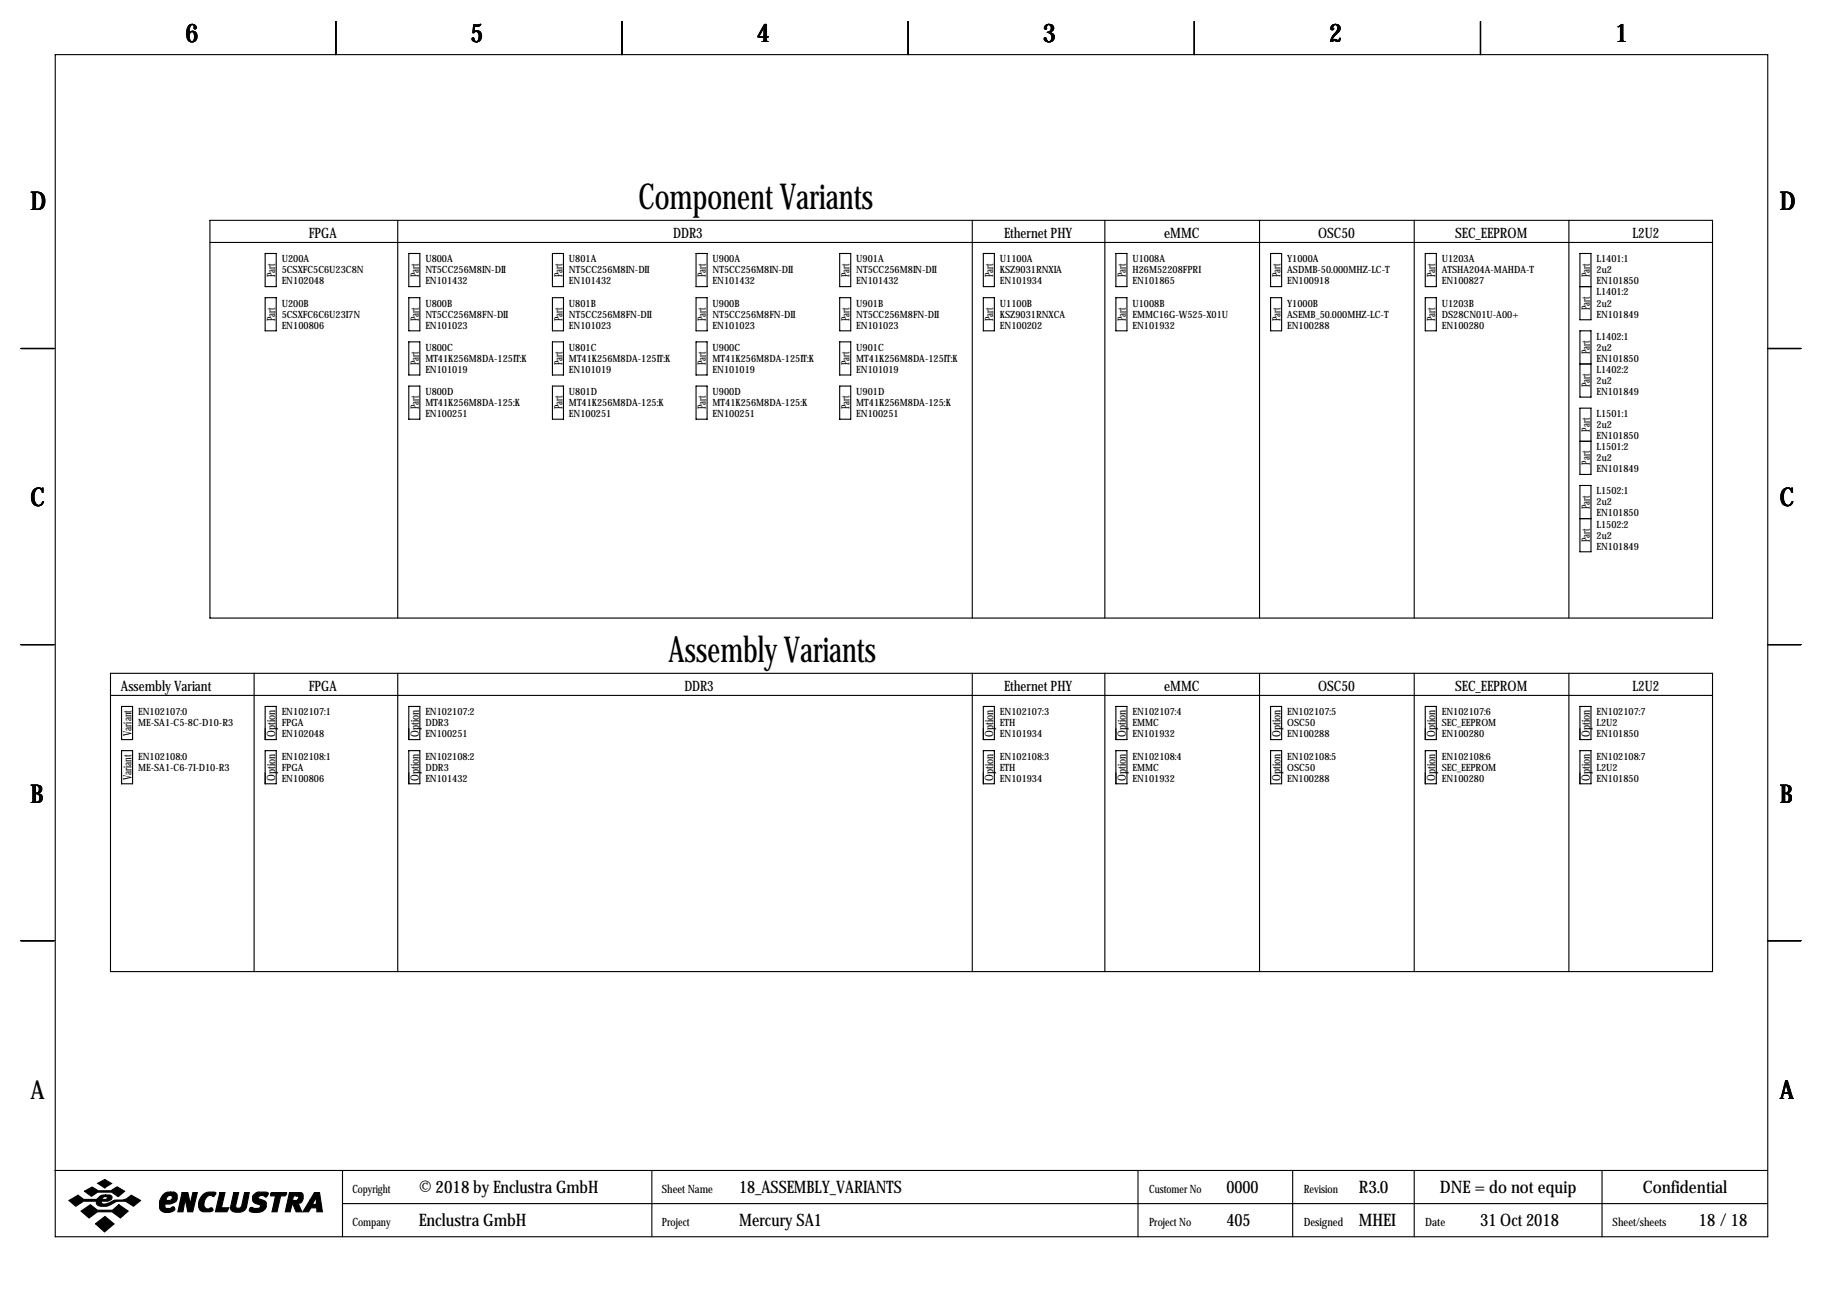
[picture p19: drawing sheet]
<svg xmlns="http://www.w3.org/2000/svg" width="419mm" height="297mm" viewBox="0 0 419 297" stroke-linecap="round" stroke-linejoin="round" font-family="sans-serif">
<defs><g id="words">
<g font-size="8.2">
<text x="146.8" y="48.1">Component Variants</text>
<text x="153.7" y="152.3">Assembly Variants</text>
</g>
<g font-size="5.9">
<text x="42.7" y="9.8">6</text>
<text x="108.2" y="9.8">5</text>
<text x="174" y="9.8">4</text>
<text x="239.8" y="9.8">3</text>
<text x="305.6" y="9.8">2</text>
<text x="371.3" y="9.8">1</text>
<text x="7" y="48.4">D</text>
<text x="409.2" y="48.4">D</text>
<text x="7" y="116.4">C</text>
<text x="409.2" y="116.4">C</text>
<text x="7" y="184.5">B</text>
<text x="409.2" y="184.5">B</text>
<text x="7" y="252.6">A</text>
<text x="409.2" y="252.6">A</text>
</g>
<g font-size="4">
<text x="96.3" y="274.2">© 2018 by Enclustra GmbH</text>
<text x="169.9" y="274.2">18_ASSEMBLY_VARIANTS</text>
<text x="281.9" y="274.2">0000</text>
<text x="312.4" y="274.2">R3.0</text>
<text x="331" y="274.2">DNE = do not equip</text>
<text x="377.6" y="274.2">Confidential</text>
<text x="96.3" y="281.8">Enclustra GmbH</text>
<text x="169.9" y="281.8">Mercury SA1</text>
<text x="281.9" y="281.8">405</text>
<text x="312.4" y="281.8">MHEI</text>
<text x="340.3" y="281.8">31 Oct 2018</text>
<text x="390.6" y="281.8">18 / 18</text>
</g>
<g font-size="3.3">
<text x="71" y="54.7">FPGA</text>
<text x="154.8" y="54.7">DDR3</text>
<text x="230.8" y="54.7">Ethernet PHY</text>
<text x="267.6" y="54.7">eMMC</text>
<text x="303" y="54.7">OSC50</text>
<text x="334.5" y="54.7">SEC_EEPROM</text>
<text x="375.3" y="54.7">L2U2</text>
<text x="27.8" y="158.9">Assembly Variant</text>
<text x="71" y="158.9">FPGA</text>
<text x="157.3" y="158.9">DDR3</text>
<text x="230.8" y="158.9">Ethernet PHY</text>
<text x="267.6" y="158.9">eMMC</text>
<text x="303" y="158.9">OSC50</text>
<text x="334.5" y="158.9">SEC_EEPROM</text>
<text x="375.3" y="158.9">L2U2</text>
</g>
<g font-size="2.6">
<text x="63.2" y="63.7" transform="rotate(-90 63.2 63.7)">Part</text>
<text x="96.3" y="63.7" transform="rotate(-90 96.3 63.7)">Part</text>
<text x="129.3" y="63.7" transform="rotate(-90 129.3 63.7)">Part</text>
<text x="162.3" y="63.7" transform="rotate(-90 162.3 63.7)">Part</text>
<text x="195.3" y="63.7" transform="rotate(-90 195.3 63.7)">Part</text>
<text x="228.3" y="63.7" transform="rotate(-90 228.3 63.7)">Part</text>
<text x="258.8" y="63.7" transform="rotate(-90 258.8 63.7)">Part</text>
<text x="294.4" y="63.7" transform="rotate(-90 294.4 63.7)">Part</text>
<text x="329.9" y="63.7" transform="rotate(-90 329.9 63.7)">Part</text>
<text x="365.5" y="63.7" transform="rotate(-90 365.5 63.7)">Part</text>
<text x="365.5" y="71.3" transform="rotate(-90 365.5 71.3)">Part</text>
<text x="63.2" y="73.8" transform="rotate(-90 63.2 73.8)">Part</text>
<text x="96.3" y="73.8" transform="rotate(-90 96.3 73.8)">Part</text>
<text x="129.3" y="73.8" transform="rotate(-90 129.3 73.8)">Part</text>
<text x="162.3" y="73.8" transform="rotate(-90 162.3 73.8)">Part</text>
<text x="195.3" y="73.8" transform="rotate(-90 195.3 73.8)">Part</text>
<text x="228.3" y="73.8" transform="rotate(-90 228.3 73.8)">Part</text>
<text x="258.8" y="73.8" transform="rotate(-90 258.8 73.8)">Part</text>
<text x="294.4" y="73.8" transform="rotate(-90 294.4 73.8)">Part</text>
<text x="329.9" y="73.8" transform="rotate(-90 329.9 73.8)">Part</text>
<text x="96.3" y="84" transform="rotate(-90 96.3 84)">Part</text>
<text x="129.3" y="84" transform="rotate(-90 129.3 84)">Part</text>
<text x="162.3" y="84" transform="rotate(-90 162.3 84)">Part</text>
<text x="195.3" y="84" transform="rotate(-90 195.3 84)">Part</text>
<text x="365.5" y="81.4" transform="rotate(-90 365.5 81.4)">Part</text>
<text x="365.5" y="89.1" transform="rotate(-90 365.5 89.1)">Part</text>
<text x="96.3" y="94.1" transform="rotate(-90 96.3 94.1)">Part</text>
<text x="129.3" y="94.1" transform="rotate(-90 129.3 94.1)">Part</text>
<text x="162.3" y="94.1" transform="rotate(-90 162.3 94.1)">Part</text>
<text x="195.3" y="94.1" transform="rotate(-90 195.3 94.1)">Part</text>
<text x="365.5" y="99.2" transform="rotate(-90 365.5 99.2)">Part</text>
<text x="365.5" y="106.8" transform="rotate(-90 365.5 106.8)">Part</text>
<text x="365.5" y="117" transform="rotate(-90 365.5 117)">Part</text>
<text x="365.5" y="124.6" transform="rotate(-90 365.5 124.6)">Part</text>
<text x="30.2" y="169.2" transform="rotate(-90 30.2 169.2)">Variant</text>
<text x="63.2" y="169.3" transform="rotate(-90 63.2 169.3)">Option</text>
<text x="96.3" y="169.3" transform="rotate(-90 96.3 169.3)">Option</text>
<text x="228.3" y="169.3" transform="rotate(-90 228.3 169.3)">Option</text>
<text x="258.8" y="169.3" transform="rotate(-90 258.8 169.3)">Option</text>
<text x="294.4" y="169.3" transform="rotate(-90 294.4 169.3)">Option</text>
<text x="329.9" y="169.3" transform="rotate(-90 329.9 169.3)">Option</text>
<text x="365.5" y="169.3" transform="rotate(-90 365.5 169.3)">Option</text>
<text x="30.2" y="179.3" transform="rotate(-90 30.2 179.3)">Variant</text>
<text x="63.2" y="179.5" transform="rotate(-90 63.2 179.5)">Option</text>
<text x="96.3" y="179.5" transform="rotate(-90 96.3 179.5)">Option</text>
<text x="228.3" y="179.5" transform="rotate(-90 228.3 179.5)">Option</text>
<text x="258.8" y="179.5" transform="rotate(-90 258.8 179.5)">Option</text>
<text x="294.4" y="179.5" transform="rotate(-90 294.4 179.5)">Option</text>
<text x="329.9" y="179.5" transform="rotate(-90 329.9 179.5)">Option</text>
<text x="365.5" y="179.5" transform="rotate(-90 365.5 179.5)">Option</text>
<text x="81" y="274.2">Copyright</text>
<text x="152.1" y="274.2">Sheet Name</text>
<text x="264.2" y="274.2">Customer No</text>
<text x="299.7" y="274.2">Revision</text>
<text x="81" y="281.8">Company</text>
<text x="152.1" y="281.8">Project</text>
<text x="264.2" y="281.8">Project No</text>
<text x="299.7" y="281.8">Designed</text>
<text x="327.7" y="281.8">Date</text>
<text x="370.7" y="281.8">Sheet/sheets</text>
</g>
<g font-size="2.3">
<text x="64.8" y="60.3">U200A</text>
<text x="64.8" y="62.9">5CSXFC5C6U23C8N</text>
<text x="64.8" y="65.4">EN102048</text>
<text x="97.8" y="60.3">U800A</text>
<text x="97.8" y="62.9">NT5CC256M8IN-DII</text>
<text x="97.8" y="65.4">EN101432</text>
<text x="130.8" y="60.3">U801A</text>
<text x="130.8" y="62.9">NT5CC256M8IN-DII</text>
<text x="130.8" y="65.4">EN101432</text>
<text x="163.8" y="60.3">U900A</text>
<text x="163.8" y="62.9">NT5CC256M8IN-DII</text>
<text x="163.8" y="65.4">EN101432</text>
<text x="196.8" y="60.3">U901A</text>
<text x="196.8" y="62.9">NT5CC256M8IN-DII</text>
<text x="196.8" y="65.4">EN101432</text>
<text x="229.9" y="60.3">U1100A</text>
<text x="229.9" y="62.9">KSZ9031RNXIA</text>
<text x="229.9" y="65.4">EN101934</text>
<text x="260.3" y="60.3">U1008A</text>
<text x="260.3" y="62.9">H26M52208FPRI</text>
<text x="260.3" y="65.4">EN101865</text>
<text x="295.9" y="60.3">Y1000A</text>
<text x="295.9" y="62.9">ASDMB-50.000MHZ-LC-T</text>
<text x="295.9" y="65.4">EN100918</text>
<text x="331.5" y="60.3">U1203A</text>
<text x="331.5" y="62.9">ATSHA204A-MAHDA-T</text>
<text x="331.5" y="65.4">EN100827</text>
<text x="367" y="60.3">L1401:1</text>
<text x="367" y="62.9">2u2</text>
<text x="367" y="65.4">EN101850</text>
<text x="64.8" y="70.5">U200B</text>
<text x="97.8" y="70.5">U800B</text>
<text x="130.8" y="70.5">U801B</text>
<text x="163.8" y="70.5">U900B</text>
<text x="196.8" y="70.5">U901B</text>
<text x="229.9" y="70.5">U1100B</text>
<text x="260.3" y="70.5">U1008B</text>
<text x="295.9" y="70.5">Y1000B</text>
<text x="331.5" y="70.5">U1203B</text>
<text x="367" y="67.9">L1401:2</text>
<text x="367" y="70.5">2u2</text>
<text x="64.8" y="73">5CSXFC6C6U23I7N</text>
<text x="64.8" y="75.6">EN100806</text>
<text x="97.8" y="73">NT5CC256M8FN-DII</text>
<text x="97.8" y="75.6">EN101023</text>
<text x="130.8" y="73">NT5CC256M8FN-DII</text>
<text x="130.8" y="75.6">EN101023</text>
<text x="163.8" y="73">NT5CC256M8FN-DII</text>
<text x="163.8" y="75.6">EN101023</text>
<text x="196.8" y="73">NT5CC256M8FN-DII</text>
<text x="196.8" y="75.6">EN101023</text>
<text x="229.9" y="73">KSZ9031RNXCA</text>
<text x="229.9" y="75.6">EN100202</text>
<text x="260.3" y="73">EMMC16G-W525-X01U</text>
<text x="260.3" y="75.6">EN101932</text>
<text x="295.9" y="73">ASEMB_50.000MHZ-LC-T</text>
<text x="295.9" y="75.6">EN100288</text>
<text x="331.5" y="73">DS28CN01U-A00+</text>
<text x="331.5" y="75.6">EN100280</text>
<text x="367" y="73">EN101849</text>
<text x="97.8" y="80.6">U800C</text>
<text x="97.8" y="83.2">MT41K256M8DA-125IT:K</text>
<text x="130.8" y="80.6">U801C</text>
<text x="130.8" y="83.2">MT41K256M8DA-125IT:K</text>
<text x="163.8" y="80.6">U900C</text>
<text x="163.8" y="83.2">MT41K256M8DA-125IT:K</text>
<text x="196.8" y="80.6">U901C</text>
<text x="196.8" y="83.2">MT41K256M8DA-125IT:K</text>
<text x="367" y="78.1">L1402:1</text>
<text x="367" y="80.6">2u2</text>
<text x="367" y="83.2">EN101850</text>
<text x="97.8" y="85.7">EN101019</text>
<text x="130.8" y="85.7">EN101019</text>
<text x="163.8" y="85.7">EN101019</text>
<text x="196.8" y="85.7">EN101019</text>
<text x="367" y="85.7">L1402:2</text>
<text x="367" y="88.3">2u2</text>
<text x="97.8" y="90.8">U800D</text>
<text x="97.8" y="93.3">MT41K256M8DA-125:K</text>
<text x="97.8" y="95.9">EN100251</text>
<text x="130.8" y="90.8">U801D</text>
<text x="130.8" y="93.3">MT41K256M8DA-125:K</text>
<text x="130.8" y="95.9">EN100251</text>
<text x="163.8" y="90.8">U900D</text>
<text x="163.8" y="93.3">MT41K256M8DA-125:K</text>
<text x="163.8" y="95.9">EN100251</text>
<text x="196.8" y="90.8">U901D</text>
<text x="196.8" y="93.3">MT41K256M8DA-125:K</text>
<text x="196.8" y="95.9">EN100251</text>
<text x="367" y="90.8">EN101849</text>
<text x="367" y="95.9">L1501:1</text>
<text x="367" y="98.4">2u2</text>
<text x="367" y="101">EN101850</text>
<text x="367" y="103.5">L1501:2</text>
<text x="367" y="106">2u2</text>
<text x="367" y="108.6">EN101849</text>
<text x="367" y="113.7">L1502:1</text>
<text x="367" y="116.2">2u2</text>
<text x="367" y="118.7">EN101850</text>
<text x="367" y="121.3">L1502:2</text>
<text x="367" y="123.8">2u2</text>
<text x="367" y="126.4">EN101849</text>
<text x="31.7" y="164.5">EN102107:0</text>
<text x="31.7" y="167">ME-SA1-C5-8C-D10-R3</text>
<text x="64.8" y="164.5">EN102107:1</text>
<text x="64.8" y="167">FPGA</text>
<text x="97.8" y="164.5">EN102107:2</text>
<text x="97.8" y="167">DDR3</text>
<text x="229.9" y="164.5">EN102107:3</text>
<text x="229.9" y="167">ETH</text>
<text x="260.3" y="164.5">EN102107:4</text>
<text x="260.3" y="167">EMMC</text>
<text x="295.9" y="164.5">EN102107:5</text>
<text x="295.9" y="167">OSC50</text>
<text x="331.5" y="164.5">EN102107:6</text>
<text x="331.5" y="167">SEC_EEPROM</text>
<text x="367" y="164.5">EN102107:7</text>
<text x="367" y="167">L2U2</text>
<text x="64.8" y="169.5">EN102048</text>
<text x="97.8" y="169.5">EN100251</text>
<text x="229.9" y="169.5">EN101934</text>
<text x="260.3" y="169.5">EN101932</text>
<text x="295.9" y="169.5">EN100288</text>
<text x="331.5" y="169.5">EN100280</text>
<text x="367" y="169.5">EN101850</text>
<text x="31.7" y="174.6">EN102108:0</text>
<text x="31.7" y="177.2">ME-SA1-C6-7I-D10-R3</text>
<text x="64.8" y="174.6">EN102108:1</text>
<text x="64.8" y="177.2">FPGA</text>
<text x="64.8" y="179.7">EN100806</text>
<text x="97.8" y="174.6">EN102108:2</text>
<text x="97.8" y="177.2">DDR3</text>
<text x="97.8" y="179.7">EN101432</text>
<text x="229.9" y="174.6">EN102108:3</text>
<text x="229.9" y="177.2">ETH</text>
<text x="229.9" y="179.7">EN101934</text>
<text x="260.3" y="174.6">EN102108:4</text>
<text x="260.3" y="177.2">EMMC</text>
<text x="260.3" y="179.7">EN101932</text>
<text x="295.9" y="174.6">EN102108:5</text>
<text x="295.9" y="177.2">OSC50</text>
<text x="295.9" y="179.7">EN100288</text>
<text x="331.5" y="174.6">EN102108:6</text>
<text x="331.5" y="177.2">SEC_EEPROM</text>
<text x="331.5" y="179.7">EN100280</text>
<text x="367" y="174.6">EN102108:7</text>
<text x="367" y="177.2">L2U2</text>
<text x="367" y="179.7">EN101850</text>
</g>
</g></defs>
<g fill="none" stroke="#000" stroke-width=".25">
<path d="M12.7 12.6h393.7v271.7h-393.7zM77.2 4.9v7.7M143 4.9v7.7M208.8 4.9v7.7M274.6 4.9v7.7M340.4 4.9v7.7M48.3 50.7h345.4v91.4h-345.4zM48.3 55.7h345.4M61 58.3h2.5v7.6h-2.5zM91.4 50.7v91.4M94 58.3h2.5v7.6h-2.5zM127 58.3h2.5v7.6h-2.5z"/>
<path d="M160 58.3h2.6v7.6h-2.6zM193 58.3h2.6v7.6h-2.6zM223.5 50.7v91.4M226.1 58.3h2.5v7.6h-2.5zM254 50.7v91.4M256.5 58.3h2.6v7.6h-2.6zM289.6 50.7v91.4M292.1 58.3h2.5v7.6h-2.5zM325.1 50.7v91.4M327.7 58.3h2.5v7.6h-2.5zM360.7 50.7v91.4M363.2 58.3h2.6v15.2h-2.6z"/>
<path d="M61 68.4h2.5v7.7h-2.5zM94 68.4h2.5v7.7h-2.5zM94 78.6h2.5v7.6h-2.5zM127 68.4h2.5v7.7h-2.5zM127 78.6h2.5v7.6h-2.5zM160 68.4h2.6v7.7h-2.6zM160 78.6h2.6v7.6h-2.6zM193 68.4h2.6v7.7h-2.6zM193 78.6h2.6v7.6h-2.6zM226.1 68.4h2.5v7.7h-2.5zM256.5 68.4h2.6v7.7h-2.6zM292.1 68.4h2.5v7.7h-2.5z"/>
<path d="M327.7 68.4h2.5v7.7h-2.5zM363.2 76.1h2.6v15.2h-2.6zM363.2 65.9h2.6M4.8 80.1h7.6M94 88.8h2.5v7.6h-2.5zM127 88.8h2.5v7.6h-2.5zM160 88.8h2.6v7.6h-2.6zM193 88.8h2.6v7.6h-2.6zM363.2 93.8h2.6v15.3h-2.6zM363.2 83.7h2.6M406.4 80.1h7.6M363.2 111.6h2.6v15.3h-2.6z"/>
<path d="M363.2 101.5h2.6M363.2 119.2h2.6M4.8 148.2h7.6M25.4 154.8h368.3v68.6h-368.3zM25.4 159.9h368.3M58.4 154.8v68.6M91.4 154.8v68.6M223.5 154.8v68.6M254 154.8v68.6M289.6 154.8v68.6M325.1 154.8v68.6M360.7 154.8v68.6"/>
<path d="M406.4 148.2h7.6M27.9 162.4h2.6v7.6h-2.6zM27.9 172.6h2.6v7.6h-2.6zM61 162.4h2.5v7.6h-2.5zM61 172.6h2.5v7.6h-2.5zM94 162.4h2.5v7.6h-2.5zM94 172.6h2.5v7.6h-2.5zM226.1 162.4h2.5v7.6h-2.5zM226.1 172.6h2.5v7.6h-2.5zM256.5 162.4h2.6v7.6h-2.6zM256.5 172.6h2.6v7.6h-2.6zM292.1 162.4h2.5v7.6h-2.5z"/>
<path d="M292.1 172.6h2.5v7.6h-2.5zM327.7 162.4h2.5v7.6h-2.5zM327.7 172.6h2.5v7.6h-2.5zM363.2 162.4h2.6v7.6h-2.6zM363.2 172.6h2.6v7.6h-2.6zM4.8 216.3h7.6M406.4 216.3h7.6M12.6 269.1h393.7M78.7 269.1v15.2M78.7 276.7h327.6M149.9 269.1v15.2M261.6 269.1v15.2"/>
<path d="M297.2 269.1v15.2M325.1 269.1v15.2M368.3 269.1v15.2"/>
</g>
<g fill="#000" stroke="#000" stroke-width=".25">
<path d="M15.8 276l2.1-1.2 1.4 1h2.8l.3-.2a1.77 1.77 0 0 1 1.9-.9v.4l-.6 .2-.2 .5h.9l.3-.6-.4-.1v-.4h.9a.59 .59 0 0 1 .6 .7l-.2 .4-.8 .4h-1.4l-.1 .1 .1 .4a3.2 3.2 0 0 0 2.7-.7l.3-.1a4 4 0 0 0 3.8-1.1l2.1 1.2-1.6 1.3a4 4 0 0 0-5.5-.2 2.66 2.66 0 0 1-2.9-.2l-.1-.7h-3l-1.8 1.1zM19.4 273.9l1.8-1 1.4 .9h2.9l1.4-.9 1.8 1-1.5 1.2-1.5-1h-3.2l-1.5 .9zM22.5 272l1.6-.8 1.6 .9-1.6 1zM18.6 278.4l2.2-1.4 1.6 1.2h3.5l1.4-1.2 2.2 1.4-1.8 1.6-1.9-1.4h-3.4l-1.9 1.4zM37.4 274.7a1.75 1.75 0 0 1 1.8-.6v.7a.82 .82 0 0 0-.8 1.2h.6a.6 .6 0 0 0 .6-.5 .6 .6 0 0 0-.4-.7v-.7h.8l.5 .3a1.61 1.61 0 0 1 0 1.7 1.61 1.61 0 0 1-1.5 .7h-1v.9l.2 .1h.9l.7-.4 .4 .4a1.06 1.06 0 0 1-1.3 1 1.82 1.82 0 0 1-2.2-1.1 3.5 3.5 0 0 1 .7-3zM41.9 274.2h1.3l.5 2.6 .6-2.6h1.1l-1.1 4.4h-1.1l-.6-2.9-.5 2.9h-1.2zM46.7 274.6a2.78 2.78 0 0 1 2.9-.4l-.4 .9a1.32 1.32 0 0 0-2.1 .8l-.2 .8a.98 .98 0 0 0 1.1 1.2 .55 .55 0 0 1 .6-.2 .55 .55 0 0 1 .4 .6l-.7 .3-1.8-.1a1.79 1.79 0 0 1-.8-2.3zM50.5 274.2h1.2l-.8 3.5h1.7l-.4 .9h-2.7zM53.7 274.2h1.2l-.7 3.1a.73 .73 0 0 0 .7 .5 .73 .73 0 0 0 .7-.6l.6-3h1.1l-.7 3.4a2.28 2.28 0 0 1-3.6 .4v-.4zM58.3 274.7l.8-.6h2.1l.5 .2v.2l-.6 .7a.96 .96 0 0 0-1-.4 .96 .96 0 0 0-.8 .6l1.7 .8a1.71 1.71 0 0 1-.1 1.8 1.71 1.71 0 0 1-1.7 .8l-1.4-.2a.51 .51 0 0 1-.4-.7 .51 .51 0 0 1 .8-.2l1 .1a.52 .52 0 0 0 .6-.2 .52 .52 0 0 0-.2-.7 1.39 1.39 0 0 1-1.4-.6 1.39 1.39 0 0 1 .1-1.6zM62.2 274.4l.2-.2h3.5l-.1 .4-.3 .3h-1l-.8 3.7h-1.2l.8-3.7h-1.1zM66.5 274.2h1.7v.7h-.7l-.2 1.1h.9l.3-.3a.44 .44 0 0 0 .1-.5 .44 .44 0 0 0-.4-.3v-.7h1l.3 .2 .2 .3v.9a1.03 1.03 0 0 1-1.2 1l.9 2h-1.3l-.8-1.8h-.1l-.5 1.8h-1.1z"/>
<path d="M72.3 274.2h1.2l.6 4.4h-1.3v-.9h-1.3l-.6 .9h-1.3l1.7-2.7h1l-.4 .8 .2 .2h.4l.2-.2v-1.5l-.4 .7h-1zM21.9 281.3l2.2-1.6 2.1 1.7-2.2 1.8z"/>
</g>
<use href="#words"/>
</svg>
